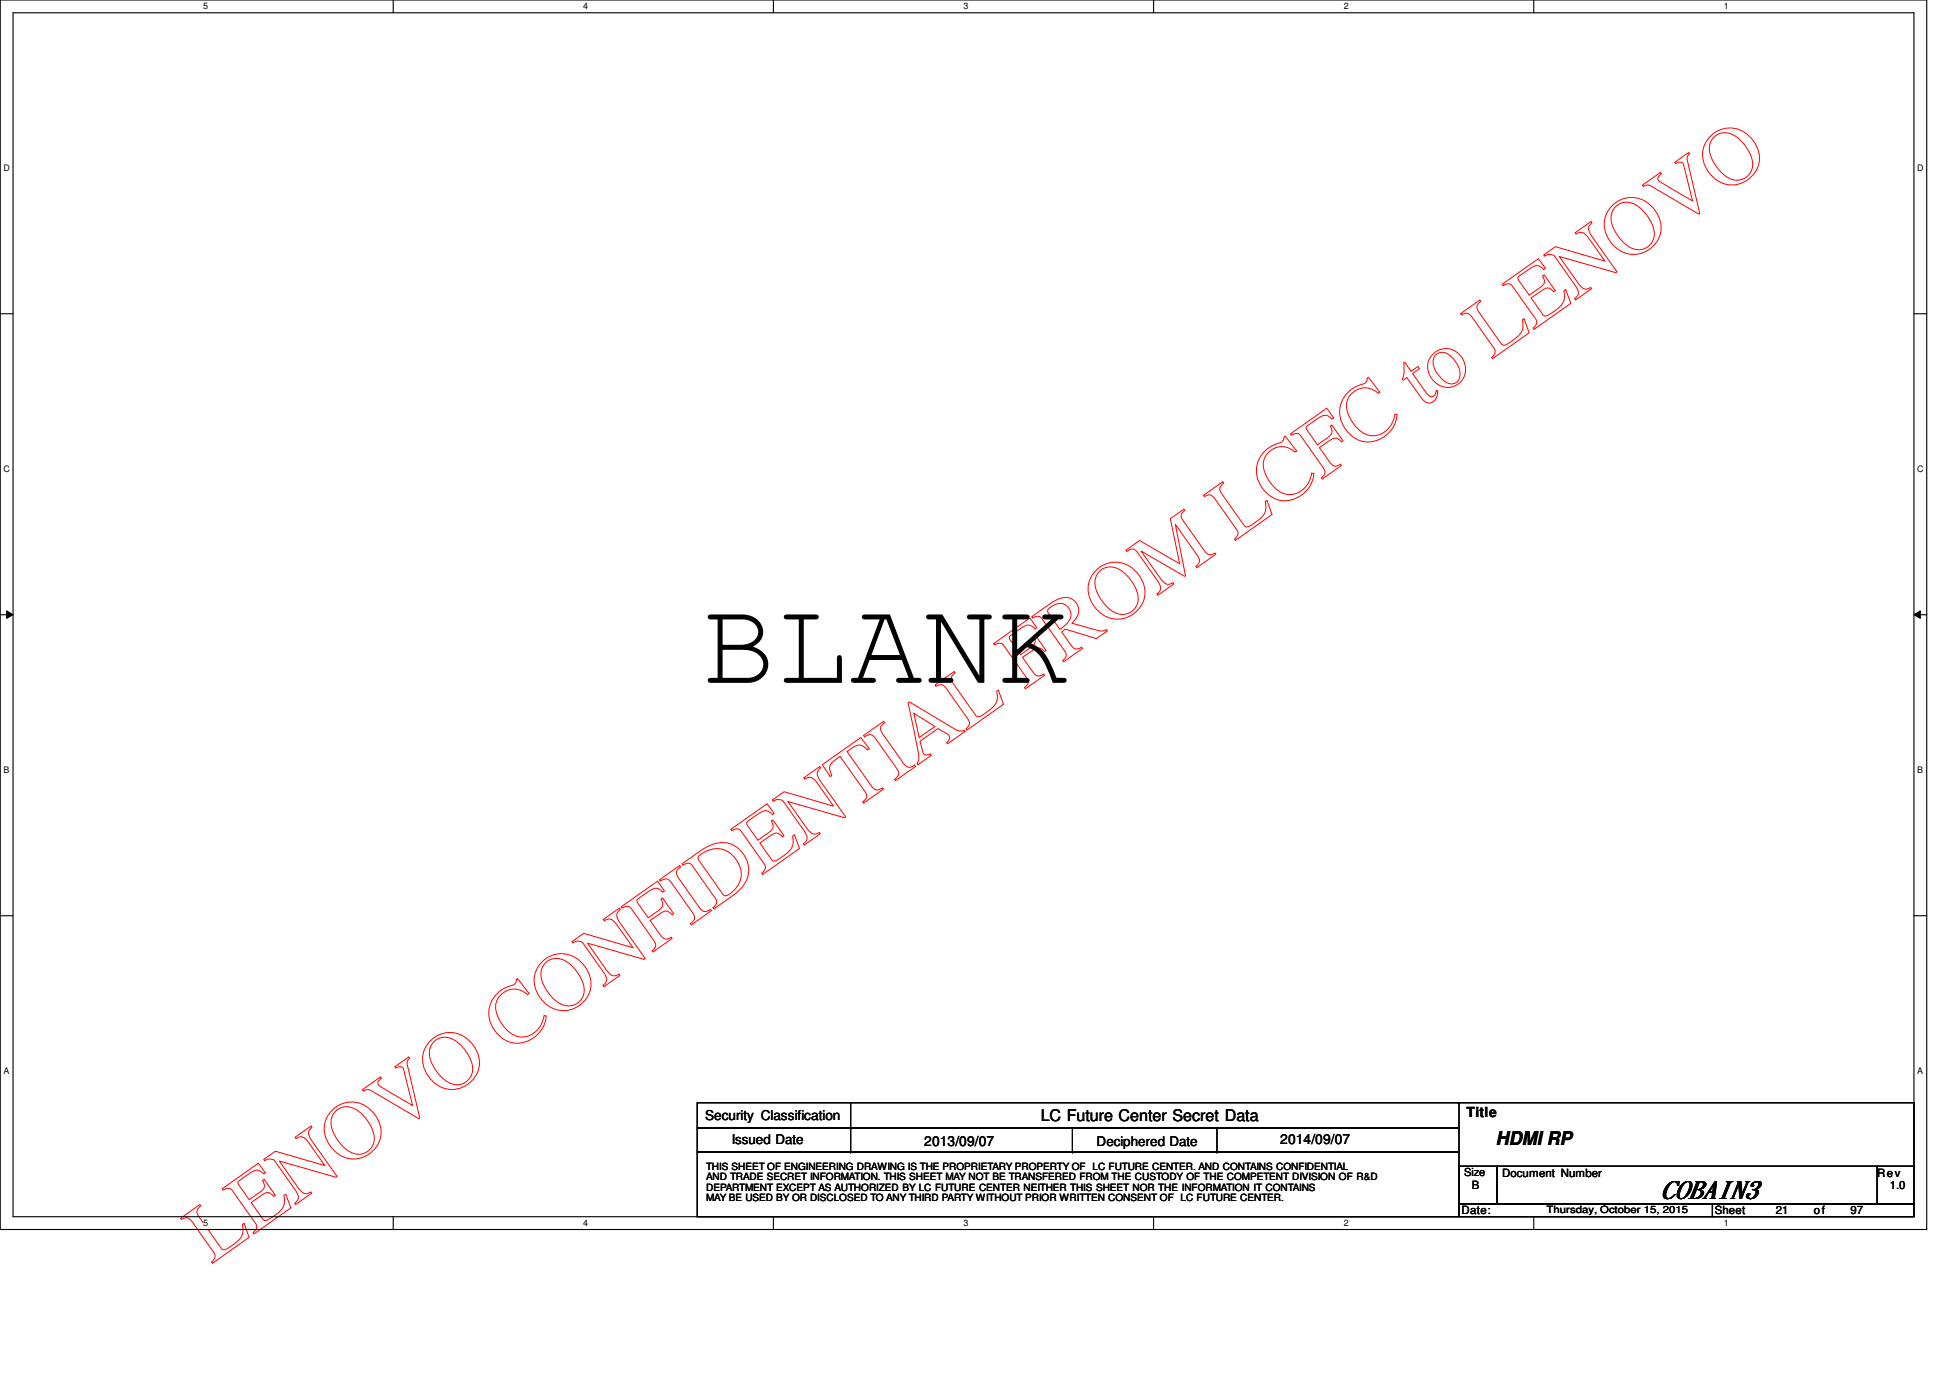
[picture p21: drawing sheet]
<svg xmlns="http://www.w3.org/2000/svg" width="297mm" height="210mm" viewBox="0 0 297 210" stroke-linecap="round" stroke-linejoin="round" font-family="sans-serif">
<defs><g id="words">
<text font-size="18.5" x="107" y="104">BLANK</text>
<text font-size="12.7" fill="#f00" x="32.2" y="192.5" transform="rotate(-35 32.2 192.5)">LENOVO CONFIDENTIAL FROM LCFC to LENOVO</text>
<text font-size="3.9" x="253" y="182.5">COBAIN3</text>
<text font-size="2.9" x="227.8" y="174.5">HDMI RP</text>
<text font-size="2.5" x="158.5" y="170.8">LC Future Center Secret Data</text>
<g font-size="2.1">
<text x="107.4" y="170.6">Security Classification</text>
<text x="223.4" y="170.1">Title</text>
<text x="140.8" y="174.5">2013/09/07</text>
<text x="195" y="174.3">2014/09/07</text>
</g>
<g font-size="2">
<text x="111.5" y="174.3">Issued Date</text>
<text x="167" y="174.5">Deciphered Date</text>
</g>
<g font-size="1.7">
<text x="223" y="179.2">Size</text>
<text x="228.8" y="179.2">Document Number</text>
<text x="286" y="179.2">Rev</text>
<text x="222.6" y="185">Date:</text>
<text x="224.2" y="181.1">B</text>
<text x="261.2" y="185">Sheet</text>
<text x="270.5" y="185">21</text>
<text x="276.3" y="185">of</text>
<text x="281.9" y="185">97</text>
<text x="287.9" y="181.1">1.0</text>
</g>
<g font-size="1.5">
<text x="107.6" y="178.2">THIS SHEET OF ENGINEERING DRAWING IS THE PROPRIETARY PROPERTY OF LC FUTURE CENTER. AND CONTAINS CONFIDENTIAL</text>
<text x="107.6" y="179.8">AND TRADE SECRET INFORMATION. THIS SHEET MAY NOT BE TRANSFERED FROM THE CUSTODY OF THE COMPETENT DIVISION OF R&amp;D</text>
<text x="107.6" y="181.4">DEPARTMENT EXCEPT AS AUTHORIZED BY LC FUTURE CENTER NEITHER THIS SHEET NOR THE INFORMATION IT CONTAINS</text>
<text x="107.6" y="182.9">MAY BE USED BY OR DISCLOSED TO ANY THIRD PARTY WITHOUT PRIOR WRITTEN CONSENT OF LC FUTURE CENTER.</text>
<text x="235.6" y="184.8">Thursday, October 15, 2015</text>
</g>
<g font-size="1.4">
<text x="30.9" y="1.4">5</text>
<text x="88.9" y="1.4">4</text>
<text x="146.8" y="1.4">3</text>
<text x="204.7" y="1.4">2</text>
<text x="262.6" y="1.4">1</text>
<text x=".5" y="26.1">D</text>
<text x="292.1" y="26.1">D</text>
<text x=".5" y="71.9">C</text>
<text x="292.1" y="71.9">C</text>
<text x=".5" y="117.8">B</text>
<text x="292.1" y="117.8">B</text>
<text x=".5" y="163.6">A</text>
<text x="292.1" y="163.6">A</text>
<text x="30.9" y="186.8">5</text>
<text x="88.9" y="186.8">4</text>
<text x="146.8" y="186.8">3</text>
<text x="204.7" y="186.8">2</text>
<text x="262.6" y="186.8">1</text>
</g>
</g></defs>
<path d="M0 0h293.5v187.3h-293.5zM2 1.9h289.5v183.4h-289.5z" fill="none" stroke="#000" stroke-width=".17"/>
<g fill="#fff">
<path d="M30.9 .2h.8v1.5h-.8z"/>
<path d="M30.9 185.5h.8v1.6h-.8z"/>
</g>
<path d="M59.9 0v1.9M59.9 185.3v2" fill="none" stroke="#000" stroke-width=".17"/>
<g fill="#fff">
<path d="M88.9 .2h.7v1.5h-.7z"/>
<path d="M88.9 185.5h.7v1.6h-.7z"/>
</g>
<path d="M117.8 0v1.9M117.8 185.3v2" fill="none" stroke="#000" stroke-width=".17"/>
<g fill="#fff">
<path d="M146.8 .2h.7v1.5h-.7z"/>
<path d="M146.8 185.5h.7v1.6h-.7z"/>
</g>
<path d="M175.7 0v1.9M175.7 185.3v2" fill="none" stroke="#000" stroke-width=".17"/>
<g fill="#fff">
<path d="M204.7 .2h.7v1.5h-.7z"/>
<path d="M204.7 185.5h.7v1.6h-.7z"/>
</g>
<path d="M233.6 0v1.9M233.6 185.3v2" fill="none" stroke="#000" stroke-width=".17"/>
<g fill="#fff">
<path d="M262.6 .2h.8v1.5h-.8z"/>
<path d="M262.6 185.5h.8v1.6h-.8z"/>
<path d="M.5 24.8h1v1.6h-1z"/>
<path d="M292.1 24.8h.9v1.6h-.9z"/>
<path d="M.5 70.7h1v1.5h-1z"/>
<path d="M292.1 70.7h.9v1.5h-.9z"/>
</g>
<path d="M0 47.8h2M291.5 47.8h2" fill="none" stroke="#000" stroke-width=".17"/>
<g fill="#fff">
<path d="M.5 116.5h.9v1.6h-.9z"/>
<path d="M292.1 116.5h.8v1.6h-.8z"/>
</g>
<path d="M0 93.6h2M291.5 93.6h2" fill="none" stroke="#000" stroke-width=".17"/>
<path d="M1 93l1 .6-1 .6zM291.5 93.6l1-.6v1.2z" fill="#000"/>
<path d="M1 93l1 .6-1 .6zM291.5 93.6l1-.6v1.2z" fill="none" stroke="#000" stroke-width=".15"/>
<g fill="#fff">
<path d="M.5 162.4h.9v1.5h-.9z"/>
<path d="M292.1 162.4h.8v1.5h-.8z"/>
</g>
<g fill="none" stroke="#000" stroke-width=".17">
<path d="M0 139.5h2M291.5 139.5h2M106.2 168h116v3.8h-116zM106.2 171.8h116v3.7h-116zM106.2 175.5h116v9.8h-116zM129.6 171.8h.1M129.6 175.5h.1M129.6 168v7.5M163.4 175.5h.1M163.4 171.8v3.7M185.4 175.5h.1M185.4 171.8v3.7"/>
<path d="M222 168h69.5M222.2 177.6h5.8v5.8h-5.8zM228 177.6h58v5.8h-58zM286 177.6h5.5v5.8h-5.5zM291.5 168h.1M291.5 168v9.6M222.2 183.4h38.7v1.9h-38.7zM260.9 183.4h30.6v1.9h-30.6z"/>
</g>
<use href="#words"/>
</svg>
